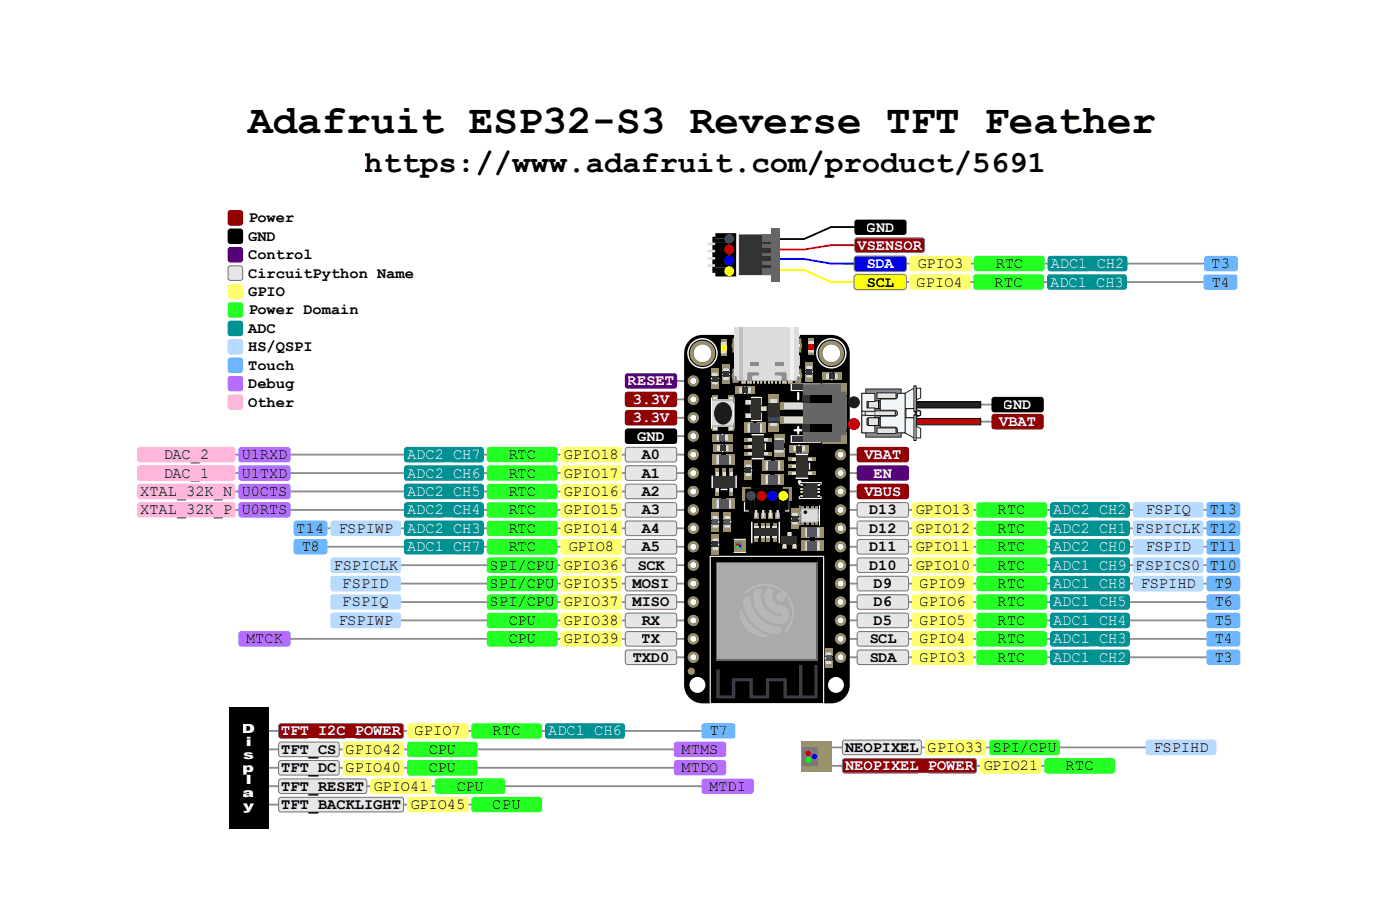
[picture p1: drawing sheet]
<svg xmlns="http://www.w3.org/2000/svg" width="193mm" height="126mm" viewBox="0 0 193 126" stroke-linecap="round" stroke-linejoin="round" font-family="sans-serif">
<defs><g id="words">
<text font-size="5.6" x="34.2" y="18.4">Adafruit ESP32-S3 Reverse TFT Feather</text>
<text font-size="4.2" x="50.4" y="23.7">https://www.adafruit.com/product/5691</text>
<g font-size="2.1">
<text x="34.3" y="30.7">Power</text>
<text x="34.3" y="33.2">GND</text>
<text x="34.3" y="35.7">Control</text>
<text x="34.3" y="38.3">CircuitPython Name</text>
<text x="34.3" y="40.8">GPIO</text>
<text x="119.5" y="39.5">SCL</text>
<text x="126.5" y="39.5">GPIO4</text>
<text x="126.6" y="37">GPIO3</text>
<text x="137.3" y="39.5">RTC</text>
<text x="137.4" y="37">RTC</text>
<text x="167.2" y="39.5">T4</text>
<text x="167.2" y="37">T3</text>
<text x="34.3" y="43.4">Power Domain</text>
<text x="34.3" y="45.9">ADC</text>
<text x="34.3" y="48.4">HS/QSPI</text>
<text x="34.3" y="51">Touch</text>
<text x="34.3" y="53.5">Debug</text>
<text x="34.3" y="56.1">Other</text>
<text x="22.5" y="63.3">DAC_2</text>
<text x="22.5" y="65.8">DAC_1</text>
<text x="33.3" y="63.3">U1RXD</text>
<text x="33.3" y="65.8">U1TXD</text>
<text x="70.2" y="63.3">RTC</text>
<text x="70.2" y="65.8">RTC</text>
<text x="77.8" y="63.3">GPIO18</text>
<text x="77.8" y="65.8">GPIO17</text>
<text x="88.6" y="63.3">A0</text>
<text x="88.6" y="65.8">A1</text>
<text x="19.4" y="68.4">XTAL_32K_N U0CTS</text>
<text x="19.4" y="70.9">XTAL_32K_P U0RTS</text>
<text x="70.2" y="68.4">RTC</text>
<text x="70.2" y="70.9">RTC</text>
<text x="77.8" y="68.4">GPIO16</text>
<text x="77.8" y="70.9">GPIO15</text>
<text x="88.6" y="68.4">A2</text>
<text x="88.6" y="70.9">A3</text>
<text x="119.9" y="70.9">D13</text>
<text x="126.3" y="70.9">GPIO13</text>
<text x="137.7" y="70.9">RTC</text>
<text x="158" y="70.9">FSPIQ</text>
<text x="166.9" y="70.9">T13</text>
<text x="40.9" y="73.5">T14</text>
<text x="41.6" y="76">T8</text>
<text x="46.7" y="73.5">FSPIWP</text>
<text x="70.2" y="73.5">RTC</text>
<text x="70.2" y="76">RTC</text>
<text x="77.8" y="73.5">GPIO14</text>
<text x="78.4" y="76">GPIO8</text>
<text x="88.6" y="73.5">A4</text>
<text x="88.6" y="76">A5</text>
<text x="119.9" y="73.5">D12</text>
<text x="119.9" y="76">D11</text>
<text x="126.3" y="73.5">GPIO12</text>
<text x="126.3" y="76">GPIO11</text>
<text x="137.7" y="73.5">RTC</text>
<text x="137.7" y="76">RTC</text>
<text x="158" y="76">FSPID</text>
<text x="166.9" y="76">T11</text>
<text x="46" y="78.5">FSPICLK</text>
<text x="47.3" y="81.1">FSPID</text>
<text x="47.3" y="83.6">FSPIQ</text>
<text x="67.6" y="78.5">SPI/CPU GPIO36</text>
<text x="67.6" y="81.1">SPI/CPU GPIO35</text>
<text x="67.6" y="83.6">SPI/CPU GPIO37</text>
<text x="87.3" y="81.1">MOSI</text>
<text x="87.3" y="83.6">MISO</text>
<text x="87.9" y="78.5">SCK</text>
<text x="119.9" y="78.5">D10</text>
<text x="120.6" y="81.1">D9</text>
<text x="120.6" y="83.6">D6</text>
<text x="126.3" y="78.5">GPIO10</text>
<text x="126.9" y="81.1">GPIO9</text>
<text x="126.9" y="83.6">GPIO6</text>
<text x="137.7" y="78.5">RTC</text>
<text x="137.7" y="81.1">RTC</text>
<text x="137.7" y="83.6">RTC</text>
<text x="157.4" y="81.1">FSPIHD</text>
<text x="167.6" y="81.1">T9</text>
<text x="167.6" y="83.6">T6</text>
<text x="34" y="88.7">MTCK</text>
<text x="46.7" y="86.2">FSPIWP</text>
<text x="70.2" y="86.2">CPU</text>
<text x="70.2" y="88.7">CPU</text>
<text x="77.8" y="86.2">GPIO38</text>
<text x="77.8" y="88.7">GPIO39</text>
<text x="88.6" y="86.2">RX</text>
<text x="88.6" y="88.7">TX</text>
<text x="119.9" y="88.7">SCL</text>
<text x="120.6" y="86.2">D5</text>
<text x="126.9" y="86.2">GPIO5</text>
<text x="126.9" y="88.7">GPIO4</text>
<text x="137.7" y="86.2">RTC</text>
<text x="137.7" y="88.7">RTC</text>
<text x="167.6" y="86.2">T5</text>
<text x="167.6" y="88.7">T4</text>
<text x="87.3" y="91.2">TXD0</text>
<text x="119.9" y="91.2">SDA</text>
<text x="126.9" y="91.2">GPIO3</text>
<text x="137.7" y="91.2">RTC</text>
<text x="167.6" y="91.2">T3</text>
<text x="57.2" y="101.4">GPIO7</text>
<text x="68" y="101.4">RTC</text>
<text x="97.9" y="101.4">T7</text>
<text x="38.8" y="103.9">TFT_CS GPIO42</text>
<text x="38.8" y="106.5">TFT_DC GPIO40</text>
<text x="59.1" y="103.9">CPU</text>
<text x="59.1" y="106.5">CPU</text>
<text x="94.1" y="103.9">MTMS</text>
<text x="94.1" y="106.5">MTDO</text>
<text x="116.6" y="103.7">NEOPIXEL GPIO33 SPI/CPU</text>
<text x="147.1" y="106.2">RTC</text>
<text x="159.2" y="103.7">FSPIHD</text>
<text x="38.8" y="111.6">TFT_BACKLIGHT GPIO45</text>
<text x="38.8" y="109">TFT_RESET GPIO41</text>
<text x="63" y="109">CPU</text>
<text x="68" y="111.6">CPU</text>
<text x="97.9" y="109">MTDI</text>
</g>
<g font-size="2.1" fill="#fff">
<text x="118.3" y="34.4">VSENSOR</text>
<text x="119.6" y="32">GND</text>
<text x="119.5" y="37">SDA</text>
<text x="144.9" y="39.5">ADC1_CH3</text>
<text x="145" y="37">ADC1_CH2</text>
<text x="86.7" y="53.1">RESET</text>
<text x="87.3" y="55.7">3.3V</text>
<text x="87.3" y="58.2">3.3V</text>
<text x="137.9" y="58.8">VBAT</text>
<text x="138.5" y="56.4">GND</text>
<text x="56.2" y="63.3">ADC2_CH7</text>
<text x="56.2" y="65.8">ADC2_CH6</text>
<text x="87.9" y="60.8">GND</text>
<text x="119.3" y="63.3">VBAT</text>
<text x="120.6" y="65.8">EN</text>
<text x="56.2" y="68.4">ADC2_CH5</text>
<text x="56.2" y="70.9">ADC2_CH4</text>
<text x="119.3" y="68.4">VBUS</text>
<text x="145.3" y="70.9">ADC2_CH2</text>
<text x="56.2" y="73.5">ADC2_CH3</text>
<text x="56.2" y="76">ADC1_CH7</text>
<text x="145.3" y="73.5">ADC2_CH1 FSPICLK T12</text>
<text x="145.3" y="76">ADC2_CH0</text>
<text x="145.3" y="78.5">ADC1_CH9 FSPICS0 T10</text>
<text x="145.3" y="81.1">ADC1_CH8</text>
<text x="145.3" y="83.6">ADC1_CH5</text>
<text x="145.3" y="86.2">ADC1_CH4</text>
<text x="145.3" y="88.7">ADC1_CH3</text>
<text x="145.3" y="91.2">ADC1_CH2</text>
<text x="38.8" y="101.4">TFT_I2C_POWER</text>
<text x="75.7" y="101.4">ADC1_CH6</text>
<text x="116.6" y="106.2">NEOPIXEL_POWER GPIO21</text>
</g>
<g font-size="1.8" fill="#fff">
<text x="33.4" y="101.1">D</text>
<text x="33.5" y="106.4">p</text>
<text x="33.6" y="104.6">s</text>
<text x="33.9" y="102.9">i</text>
<text x="33.5" y="109.9">a</text>
<text x="33.6" y="111.7">y</text>
<text x="33.9" y="108.2">l</text>
</g>
</g></defs>
<path d="M116.6 62.7h5.2" fill="none" stroke="#8c8c8c" stroke-width=".25"/>
<path d="M118.4 61.7l6.6-.1 .4 .2v.2v1.4l-.1 .3-.3 .1h-6.4l-.3-.2-.1-.2v-1.4z" fill="#920000"/>
<path d="M116.6 65.2h5.2" fill="none" stroke="#8c8c8c" stroke-width=".25"/>
<path d="M118.4 64.2h6.6l.4 .1v.3v1.3l-.1 .3-.3 .1h-6.4l-.3-.2-.1-.2v-1.3z" fill="#490092"/>
<path d="M116.6 67.8h5.2" fill="none" stroke="#8c8c8c" stroke-width=".25"/>
<path d="M118.4 66.7h6.6l.4 .2v.2v1.3l-.1 .4h-.3h-6.4l-.3-.2-.1-.2v-1.3z" fill="#920000"/>
<path d="M116.6 70.3h52.2" fill="none" stroke="#8c8c8c" stroke-width=".25"/>
<path d="M118.3 69.5l.3-.2h6.4l.3 .2 .1 .1v1.4l-.2 .3h-.2h-6.4l-.3-.2v-.1z" fill="#e6e6e6"/>
<path d="M118.3 69.5l.3-.2h6.4l.3 .2 .1 .1v1.4l-.2 .3h-.2h-6.4l-.3-.2v-.1z" fill="none" stroke="#737373" stroke-width=".14"/>
<path d="M126 69.3l7.9-.1 .2 .1 .2 .3v1.4l-.2 .3-.2 .1h-7.7l-.3-.2-.1-.2v-1.4z" fill="#ffff6d"/>
<path d="M134.9 69.3l9.2-.1 .2 .1 .2 .3v1.4l-.2 .3-.2 .1h-9l-.3-.2-.1-.2v-1.4z" fill="#24ff24"/>
<path d="M145.1 69.3l10.4-.1 .2 .1 .2 .3v1.4l-.2 .3-.2 .1h-10.2l-.3-.2-.1-.2v-1.4z" fill="#009292"/>
<path d="M156.5 69.3l9.2-.1 .2 .1 .2 .3v1.4l-.2 .3-.2 .1h-9l-.3-.2-.1-.2v-1.4z" fill="#b6dbff"/>
<path d="M166.7 69.3h4.3l.2 .3-.1 1.6-.3 .2-4.1-.1-.2-.3v-1.4z" fill="#6db6ff"/>
<path d="M116.6 72.8h52.2" fill="none" stroke="#8c8c8c" stroke-width=".25"/>
<path d="M118.3 72l.3-.2h6.4l.3 .2 .1 .2v1.3l-.2 .3h-.2h-6.4l-.3-.1v-.2z" fill="#e6e6e6"/>
<path d="M118.3 72l.3-.2h6.4l.3 .2 .1 .2v1.3l-.2 .3h-.2h-6.4l-.3-.1v-.2z" fill="none" stroke="#737373" stroke-width=".14"/>
<path d="M126 71.8h7.9h.2l.2 .4v1.3l-.2 .4h-.2h-7.7l-.3-.2-.1-.2v-1.3z" fill="#ffff6d"/>
<path d="M134.9 71.8h9.2h.2l.2 .4v1.3l-.2 .4h-.2h-9l-.3-.2-.1-.2v-1.3z" fill="#24ff24"/>
<path d="M145.1 71.8h10.4h.2l.2 .4v1.3l-.2 .4h-.2h-10.2l-.3-.2-.1-.2v-1.3z" fill="#009292"/>
<path d="M156.5 71.8h9.2h.2l.2 .4v1.3l-.2 .4h-.2h-9l-.3-.2-.1-.2v-1.3z" fill="#b6dbff"/>
<path d="M166.7 71.8h4.3l.2 .4-.1 1.5-.3 .2h-4.1l-.2-.4v-1.3z" fill="#6db6ff"/>
<path d="M116.6 75.4h52.2" fill="none" stroke="#8c8c8c" stroke-width=".25"/>
<path d="M118.3 74.5l.3-.1h6.4l.3 .1 .1 .2v1.4l-.2 .2-.2 .1h-6.4l-.3-.2v-.1z" fill="#e6e6e6"/>
<path d="M118.3 74.5l.3-.1h6.4l.3 .1 .1 .2v1.4l-.2 .2-.2 .1h-6.4l-.3-.2v-.1z" fill="none" stroke="#737373" stroke-width=".14"/>
<path d="M126 74.4l7.9-.1 .2 .1 .2 .3v1.4l-.2 .3-.2 .1h-7.7l-.3-.2-.1-.2v-1.4z" fill="#ffff6d"/>
<path d="M134.9 74.4l9.2-.1 .2 .1 .2 .3v1.4l-.2 .3-.2 .1h-9l-.3-.2-.1-.2v-1.4z" fill="#24ff24"/>
<path d="M145.1 74.4l10.4-.1 .2 .1 .2 .3v1.4l-.2 .3-.2 .1h-10.2l-.3-.2-.1-.2v-1.4z" fill="#009292"/>
<path d="M156.5 74.4l9.2-.1 .2 .1 .2 .3v1.4l-.2 .3-.2 .1h-9l-.3-.2-.1-.2v-1.4z" fill="#b6dbff"/>
<path d="M166.7 74.4h4.3l.2 .3-.1 1.6-.3 .2-4.1-.1-.2-.3v-1.4z" fill="#6db6ff"/>
<path d="M116.6 77.9h52.2" fill="none" stroke="#8c8c8c" stroke-width=".25"/>
<path d="M118.3 77.1l.3-.2h6.4l.3 .2 .1 .2v1.3l-.2 .3h-.2h-6.4l-.3-.1v-.2z" fill="#e6e6e6"/>
<path d="M118.3 77.1l.3-.2h6.4l.3 .2 .1 .2v1.3l-.2 .3h-.2h-6.4l-.3-.1v-.2z" fill="none" stroke="#737373" stroke-width=".14"/>
<path d="M126 76.9h7.9h.2l.2 .4v1.3l-.2 .3-.2 .1h-7.7l-.3-.2-.1-.2v-1.3z" fill="#ffff6d"/>
<path d="M134.9 76.9h9.2h.2l.2 .4v1.3l-.2 .3-.2 .1h-9l-.3-.2-.1-.2v-1.3z" fill="#24ff24"/>
<path d="M145.1 76.9h10.4h.2l.2 .4v1.3l-.2 .3-.2 .1h-10.2l-.3-.2-.1-.2v-1.3z" fill="#009292"/>
<path d="M156.5 76.9h9.2h.2l.2 .4v1.3l-.2 .3-.2 .1h-9l-.3-.2-.1-.2v-1.3z" fill="#b6dbff"/>
<path d="M166.7 76.9h4.3l.2 .4-.1 1.5-.3 .2-4.1-.1-.2-.3v-1.3z" fill="#6db6ff"/>
<path d="M116.6 80.5h52.2" fill="none" stroke="#8c8c8c" stroke-width=".25"/>
<path d="M118.3 79.6l.3-.1h6.4l.3 .1 .1 .2v1.3l-.2 .3-.2 .1h-6.4l-.3-.2v-.2z" fill="#e6e6e6"/>
<path d="M118.3 79.6l.3-.1h6.4l.3 .1 .1 .2v1.3l-.2 .3-.2 .1h-6.4l-.3-.2v-.2z" fill="none" stroke="#737373" stroke-width=".14"/>
<path d="M126 79.4h7.9h.2l.2 .4v1.3l-.2 .4h-.2h-7.7l-.3-.2-.1-.2v-1.3z" fill="#ffff6d"/>
<path d="M134.9 79.4h9.2h.2l.2 .4v1.3l-.2 .4h-.2h-9l-.3-.2-.1-.2v-1.3z" fill="#24ff24"/>
<path d="M145.1 79.4h10.4h.2l.2 .4v1.3l-.2 .4h-.2h-10.2l-.3-.2-.1-.2v-1.3z" fill="#009292"/>
<path d="M156.5 79.4h9.2h.2l.2 .4v1.3l-.2 .4h-.2h-9l-.3-.2-.1-.2v-1.3z" fill="#b6dbff"/>
<path d="M166.7 79.4h4.3l.2 .4-.1 1.5-.3 .2h-4.1l-.2-.4v-1.3z" fill="#6db6ff"/>
<path d="M116.6 83h52.2" fill="none" stroke="#8c8c8c" stroke-width=".25"/>
<path d="M118.3 82.2l.3-.2h6.4l.3 .2 .1 .1v1.4l-.2 .3h-.2h-6.4l-.3-.2v-.1z" fill="#e6e6e6"/>
<path d="M118.3 82.2l.3-.2h6.4l.3 .2 .1 .1v1.4l-.2 .3h-.2h-6.4l-.3-.2v-.1z" fill="none" stroke="#737373" stroke-width=".14"/>
<path d="M126 82l7.9-.1 .2 .1 .2 .3v1.4l-.2 .3-.2 .1h-7.7l-.3-.2-.1-.2v-1.4z" fill="#ffff6d"/>
<path d="M134.9 82l9.2-.1 .2 .1 .2 .3v1.4l-.2 .3-.2 .1h-9l-.3-.2-.1-.2v-1.4z" fill="#24ff24"/>
<path d="M145.1 82l10.4-.1 .2 .1 .2 .3v1.4l-.2 .3-.2 .1h-10.2l-.3-.2-.1-.2v-1.4z" fill="#009292"/>
<path d="M166.7 82h4.3l.2 .3-.1 1.6-.3 .2-4.1-.1-.2-.3v-1.4z" fill="#6db6ff"/>
<path d="M116.6 85.5h52.2" fill="none" stroke="#8c8c8c" stroke-width=".25"/>
<path d="M118.3 84.7l.3-.2h6.4l.3 .2 .1 .2v1.3l-.2 .3h-.2h-6.4l-.3-.1v-.2z" fill="#e6e6e6"/>
<path d="M118.3 84.7l.3-.2h6.4l.3 .2 .1 .2v1.3l-.2 .3h-.2h-6.4l-.3-.1v-.2z" fill="none" stroke="#737373" stroke-width=".14"/>
<path d="M126 84.5h7.9h.2l.2 .4v1.3l-.2 .4h-.2h-7.7l-.3-.2-.1-.2v-1.3z" fill="#ffff6d"/>
<path d="M134.9 84.5h9.2h.2l.2 .4v1.3l-.2 .4h-.2h-9l-.3-.2-.1-.2v-1.3z" fill="#24ff24"/>
<path d="M145.1 84.5h10.4h.2l.2 .4v1.3l-.2 .4h-.2h-10.2l-.3-.2-.1-.2v-1.3z" fill="#009292"/>
<path d="M166.7 84.5h4.3l.2 .4-.1 1.5-.3 .2h-4.1l-.2-.4v-1.3z" fill="#6db6ff"/>
<path d="M116.6 88.1h52.2" fill="none" stroke="#8c8c8c" stroke-width=".25"/>
<path d="M118.3 87.2l.3-.1h6.4l.3 .1 .1 .2v1.4l-.2 .2-.2 .1h-6.4l-.3-.2v-.1z" fill="#e6e6e6"/>
<path d="M118.3 87.2l.3-.1h6.4l.3 .1 .1 .2v1.4l-.2 .2-.2 .1h-6.4l-.3-.2v-.1z" fill="none" stroke="#737373" stroke-width=".14"/>
<path d="M126 87.1l7.9-.1 .2 .1 .2 .3v1.4l-.2 .3-.2 .1h-7.7l-.3-.2-.1-.2v-1.4z" fill="#ffff6d"/>
<path d="M134.9 87.1l9.2-.1 .2 .1 .2 .3v1.4l-.2 .3-.2 .1h-9l-.3-.2-.1-.2v-1.4z" fill="#24ff24"/>
<path d="M145.1 87.1l10.4-.1 .2 .1 .2 .3v1.4l-.2 .3-.2 .1h-10.2l-.3-.2-.1-.2v-1.4z" fill="#009292"/>
<path d="M166.7 87.1h4.3l.2 .3-.1 1.6-.3 .2-4.1-.1-.2-.3v-1.4z" fill="#6db6ff"/>
<path d="M116.6 90.6h52.2" fill="none" stroke="#8c8c8c" stroke-width=".25"/>
<path d="M118.3 89.8l.3-.2h6.4l.3 .2 .1 .2v1.3l-.1 .2-.3 .1h-6.4l-.3-.1v-.2z" fill="#e6e6e6"/>
<path d="M118.3 89.8l.3-.2h6.4l.3 .2 .1 .2v1.3l-.1 .2-.3 .1h-6.4l-.3-.1v-.2z" fill="none" stroke="#737373" stroke-width=".14"/>
<path d="M126 89.6h7.9h.2l.2 .4v1.3v.2l-.4 .2h-7.7l-.3-.2-.1-.2v-1.3z" fill="#ffff6d"/>
<path d="M134.9 89.6h9.2h.2l.2 .4v1.3l-.1 .2-.3 .2h-9l-.3-.2-.1-.2v-1.3z" fill="#24ff24"/>
<path d="M145.1 89.6h10.4h.2l.2 .4v1.3l-.2 .3-.2 .1h-10.2l-.3-.2-.1-.2v-1.3z" fill="#009292"/>
<path d="M166.7 89.6h4.3l.2 .4-.1 1.5-.3 .2-4.1-.1-.2-.3v-1.3z" fill="#6db6ff"/>
<path d="M89.8 52.5h5.3" fill="none" stroke="#8c8c8c" stroke-width=".25"/>
<path d="M86.4 51.5h6.6l.4 .1v.3v1.3l-.1 .3-.3 .1h-6.4l-.3-.2-.1-.2v-1.3z" fill="#490092"/>
<path d="M89.8 55.1h5.3" fill="none" stroke="#8c8c8c" stroke-width=".25"/>
<path d="M86.4 54h6.6l.4 .2v.2v1.3l-.1 .4h-.3h-6.4l-.3-.2-.1-.2v-1.3z" fill="#920000"/>
<path d="M89.8 57.6h5.3" fill="none" stroke="#8c8c8c" stroke-width=".25"/>
<path d="M86.4 56.6l6.6-.1 .4 .2v.2v1.4l-.1 .3-.3 .1h-6.4l-.3-.2-.1-.2v-1.4z" fill="#920000"/>
<path d="M25.7 62.7h69.4M89.8 60.1h5.3" fill="none" stroke="#8c8c8c" stroke-width=".25"/>
<path d="M86.4 59.1h6.6l.4 .2v.2v1.3l-.1 .4h-.3h-6.4l-.3-.2-.1-.2v-1.3z" fill="#000"/>
<path d="M86.3 61.8l.3-.1h6.4l.3 .1 .1 .2v1.4l-.2 .2-.2 .1h-6.4l-.3-.2v-.1z" fill="#e6e6e6"/>
<path d="M86.3 61.8l.3-.1h6.4l.3 .1 .1 .2v1.4l-.2 .2-.2 .1h-6.4l-.3-.2v-.1z" fill="none" stroke="#737373" stroke-width=".14"/>
<path d="M77.5 61.7l7.9-.1 .2 .1 .2 .3v1.4l-.2 .3-.2 .1h-7.7l-.3-.2-.1-.2v-1.4z" fill="#ffff6d"/>
<path d="M67.4 61.7l9.1-.1 .2 .1 .2 .3v1.4l-.2 .3-.2 .1h-8.9l-.4-.2v-.2v-1.4z" fill="#24ff24"/>
<path d="M55.9 61.7l10.5-.1 .2 .1 .2 .3v1.4l-.2 .3-.2 .1h-10.3l-.3-.2-.1-.2v-1.4z" fill="#009292"/>
<path d="M33.1 61.7l6.6-.1 .4 .2v.2v1.4v.2l-.4 .2h-6.4l-.4-.2v-.2v-1.4z" fill="#b66dff"/>
<path d="M19.1 61.7l13-.1 .2 .1 .2 .3v1.4l-.2 .3-.2 .1h-12.8l-.3-.2-.1-.2v-1.4z" fill="#ffb6db"/>
<path d="M25.7 65.2h69.4" fill="none" stroke="#8c8c8c" stroke-width=".25"/>
<path d="M86.3 64.4l.3-.2h6.4l.3 .2 .1 .2v1.3l-.2 .3h-.2h-6.4l-.3-.1v-.2z" fill="#e6e6e6"/>
<path d="M86.3 64.4l.3-.2h6.4l.3 .2 .1 .2v1.3l-.2 .3h-.2h-6.4l-.3-.1v-.2z" fill="none" stroke="#737373" stroke-width=".14"/>
<path d="M77.5 64.2h7.9h.2l.2 .4v1.3l-.2 .3-.2 .1h-7.7l-.3-.2-.1-.2v-1.3z" fill="#ffff6d"/>
<path d="M67.4 64.2h9.1h.2l.2 .4v1.3l-.2 .3-.2 .1h-8.9l-.4-.2v-.2v-1.3z" fill="#24ff24"/>
<path d="M55.9 64.2h10.5h.2l.2 .4v1.3l-.2 .3-.2 .1h-10.3l-.3-.2-.1-.2v-1.3z" fill="#009292"/>
<path d="M33.1 64.2h6.6l.4 .1v.3v1.3v.2l-.4 .2h-6.4l-.4-.2v-.2v-1.3z" fill="#b66dff"/>
<path d="M19.1 64.2h13h.2l.2 .4v1.3l-.2 .3-.2 .1h-12.8l-.3-.2-.1-.2v-1.3z" fill="#ffb6db"/>
<path d="M25.7 67.8h69.4" fill="none" stroke="#8c8c8c" stroke-width=".25"/>
<path d="M86.3 66.9l.3-.1h6.4l.3 .1 .1 .2v1.3l-.2 .3-.2 .1h-6.4l-.3-.2v-.2z" fill="#e6e6e6"/>
<path d="M86.3 66.9l.3-.1h6.4l.3 .1 .1 .2v1.3l-.2 .3-.2 .1h-6.4l-.3-.2v-.2z" fill="none" stroke="#737373" stroke-width=".14"/>
<path d="M77.5 66.7h7.9h.2l.2 .4v1.3l-.2 .4h-.2h-7.7l-.3-.2-.1-.2v-1.3z" fill="#ffff6d"/>
<path d="M67.4 66.7h9.1h.2l.2 .4v1.3l-.2 .4h-.2h-8.9l-.4-.2v-.2v-1.3z" fill="#24ff24"/>
<path d="M55.9 66.7h10.5h.2l.2 .4v1.3l-.2 .4h-.2h-10.3l-.3-.2-.1-.2v-1.3z" fill="#009292"/>
<path d="M33.1 66.7h6.6l.4 .2v.2v1.3v.2l-.4 .2h-6.4l-.4-.2v-.2v-1.3z" fill="#b66dff"/>
<path d="M19.1 66.7h13h.2l.2 .4v1.3l-.2 .4h-.2h-12.8l-.3-.2-.1-.2v-1.3z" fill="#ffb6db"/>
<path d="M25.7 70.3h69.4" fill="none" stroke="#8c8c8c" stroke-width=".25"/>
<path d="M86.3 69.5l.3-.2h6.4l.3 .2 .1 .1v1.4l-.2 .3h-.2h-6.4l-.3-.2v-.1z" fill="#e6e6e6"/>
<path d="M86.3 69.5l.3-.2h6.4l.3 .2 .1 .1v1.4l-.2 .3h-.2h-6.4l-.3-.2v-.1z" fill="none" stroke="#737373" stroke-width=".14"/>
<path d="M77.5 69.3l7.9-.1 .2 .1 .2 .3v1.4l-.2 .3-.2 .1h-7.7l-.3-.2-.1-.2v-1.4z" fill="#ffff6d"/>
<path d="M67.4 69.3l9.1-.1 .2 .1 .2 .3v1.4l-.2 .3-.2 .1h-8.9l-.4-.2v-.2v-1.4z" fill="#24ff24"/>
<path d="M55.9 69.3l10.5-.1 .2 .1 .2 .3v1.4l-.2 .3-.2 .1h-10.3l-.3-.2-.1-.2v-1.4z" fill="#009292"/>
<path d="M33.1 69.3l6.6-.1 .4 .2v.2v1.4v.2l-.4 .2h-6.4l-.4-.2v-.2v-1.4z" fill="#b66dff"/>
<path d="M19.1 69.3l13-.1 .2 .1 .2 .3v1.4l-.2 .3-.2 .1h-12.8l-.3-.2-.1-.2v-1.4z" fill="#ffb6db"/>
<path d="M42.8 72.8h52.3" fill="none" stroke="#8c8c8c" stroke-width=".25"/>
<path d="M86.3 72l.3-.2h6.4l.3 .2 .1 .2v1.3l-.2 .3h-.2h-6.4l-.3-.1v-.2z" fill="#e6e6e6"/>
<path d="M86.3 72l.3-.2h6.4l.3 .2 .1 .2v1.3l-.2 .3h-.2h-6.4l-.3-.1v-.2z" fill="none" stroke="#737373" stroke-width=".14"/>
<path d="M77.5 71.8h7.9h.2l.2 .4v1.3l-.2 .4h-.2h-7.7l-.3-.2-.1-.2v-1.3z" fill="#ffff6d"/>
<path d="M67.4 71.8h9.1h.2l.2 .4v1.3l-.2 .4h-.2h-8.9l-.4-.2v-.2v-1.3z" fill="#24ff24"/>
<path d="M55.9 71.8h10.5h.2l.2 .4v1.3l-.2 .4h-.2h-10.3l-.3-.2-.1-.2v-1.3z" fill="#009292"/>
<path d="M45.8 71.8h9.1h.3l.1 .4v1.3l-.1 .4h-.3h-8.9l-.4-.2v-.2v-1.3z" fill="#b6dbff"/>
<path d="M40.7 71.8h4.3l.2 .4-.1 1.5-.3 .2h-4.1l-.2-.4v-1.3z" fill="#6db6ff"/>
<path d="M42.8 75.4h52.3" fill="none" stroke="#8c8c8c" stroke-width=".25"/>
<path d="M86.3 74.5l.3-.1h6.4l.3 .1 .1 .2v1.4l-.2 .2-.2 .1h-6.4l-.3-.2v-.1z" fill="#e6e6e6"/>
<path d="M86.3 74.5l.3-.1h6.4l.3 .1 .1 .2v1.4l-.2 .2-.2 .1h-6.4l-.3-.2v-.1z" fill="none" stroke="#737373" stroke-width=".14"/>
<path d="M77.5 74.4l7.9-.1 .2 .1 .2 .3v1.4l-.2 .3-.2 .1h-7.7l-.3-.2-.1-.2v-1.4z" fill="#ffff6d"/>
<path d="M67.4 74.4l9.1-.1 .2 .1 .2 .3v1.4l-.2 .3-.2 .1h-8.9l-.4-.2v-.2v-1.4z" fill="#24ff24"/>
<path d="M55.9 74.4l10.5-.1 .2 .1 .2 .3v1.4l-.2 .3-.2 .1h-10.3l-.3-.2-.1-.2v-1.4z" fill="#009292"/>
<path d="M40.7 74.4h4.3l.2 .3-.1 1.6-.3 .2-4.1-.1-.2-.3v-1.4z" fill="#6db6ff"/>
<path d="M50.5 77.9h44.6" fill="none" stroke="#8c8c8c" stroke-width=".25"/>
<path d="M86.3 77.1l.3-.2h6.4l.3 .2 .1 .2v1.3l-.2 .3h-.2h-6.4l-.3-.1v-.2z" fill="#e6e6e6"/>
<path d="M86.3 77.1l.3-.2h6.4l.3 .2 .1 .2v1.3l-.2 .3h-.2h-6.4l-.3-.1v-.2z" fill="none" stroke="#737373" stroke-width=".14"/>
<path d="M77.5 76.9h7.9h.2l.2 .4v1.3l-.2 .3-.2 .1h-7.7l-.3-.2-.1-.2v-1.3z" fill="#ffff6d"/>
<path d="M67.4 76.9h9.1h.2l.2 .4v1.3l-.2 .3-.2 .1h-8.9l-.4-.2v-.2v-1.3z" fill="#24ff24"/>
<path d="M45.8 76.9h9.1h.3l.1 .4v1.3l-.1 .3-.3 .1h-8.9l-.4-.2v-.2v-1.3z" fill="#b6dbff"/>
<path d="M50.5 80.5h44.6" fill="none" stroke="#8c8c8c" stroke-width=".25"/>
<path d="M86.3 79.6l.3-.1h6.4l.3 .1 .1 .2v1.3l-.2 .3-.2 .1h-6.4l-.3-.2v-.2z" fill="#e6e6e6"/>
<path d="M86.3 79.6l.3-.1h6.4l.3 .1 .1 .2v1.3l-.2 .3-.2 .1h-6.4l-.3-.2v-.2z" fill="none" stroke="#737373" stroke-width=".14"/>
<path d="M77.5 79.4h7.9h.2l.2 .4v1.3l-.2 .4h-.2h-7.7l-.3-.2-.1-.2v-1.3z" fill="#ffff6d"/>
<path d="M67.4 79.4h9.1h.2l.2 .4v1.3l-.2 .4h-.2h-8.9l-.4-.2v-.2v-1.3z" fill="#24ff24"/>
<path d="M45.8 79.4h9.1h.3l.1 .4v1.3l-.1 .4h-.3h-8.9l-.4-.2v-.2v-1.3z" fill="#b6dbff"/>
<path d="M50.5 83h44.6" fill="none" stroke="#8c8c8c" stroke-width=".25"/>
<path d="M86.3 82.2l.3-.2h6.4l.3 .2 .1 .1v1.4l-.2 .3h-.2h-6.4l-.3-.2v-.1z" fill="#e6e6e6"/>
<path d="M86.3 82.2l.3-.2h6.4l.3 .2 .1 .1v1.4l-.2 .3h-.2h-6.4l-.3-.2v-.1z" fill="none" stroke="#737373" stroke-width=".14"/>
<path d="M77.5 82l7.9-.1 .2 .1 .2 .3v1.4l-.2 .3-.2 .1h-7.7l-.3-.2-.1-.2v-1.4z" fill="#ffff6d"/>
<path d="M67.4 82l9.1-.1 .2 .1 .2 .3v1.4l-.2 .3-.2 .1h-8.9l-.4-.2v-.2v-1.4z" fill="#24ff24"/>
<path d="M45.8 82l9.1-.1 .3 .1 .1 .3v1.4l-.1 .3-.3 .1h-8.9l-.4-.2v-.2v-1.4z" fill="#b6dbff"/>
<path d="M50.5 85.5h44.6" fill="none" stroke="#8c8c8c" stroke-width=".25"/>
<path d="M86.3 84.7l.3-.2h6.4l.3 .2 .1 .2v1.3l-.2 .3h-.2h-6.4l-.3-.1v-.2z" fill="#e6e6e6"/>
<path d="M86.3 84.7l.3-.2h6.4l.3 .2 .1 .2v1.3l-.2 .3h-.2h-6.4l-.3-.1v-.2z" fill="none" stroke="#737373" stroke-width=".14"/>
<path d="M77.5 84.5h7.9h.2l.2 .4v1.3l-.2 .4h-.2h-7.7l-.3-.2-.1-.2v-1.3z" fill="#ffff6d"/>
<path d="M67.4 84.5h9.1h.2l.2 .4v1.3l-.2 .4h-.2h-8.9l-.4-.2v-.2v-1.3z" fill="#24ff24"/>
<path d="M45.8 84.5h9.1h.3l.1 .4v1.3l-.1 .4h-.3h-8.9l-.4-.2v-.2v-1.3z" fill="#b6dbff"/>
<path d="M36.5 88.1h58.6" fill="none" stroke="#8c8c8c" stroke-width=".25"/>
<path d="M86.3 87.2l.3-.1h6.4l.3 .1 .1 .2v1.4l-.2 .2-.2 .1h-6.4l-.3-.2v-.1z" fill="#e6e6e6"/>
<path d="M86.3 87.2l.3-.1h6.4l.3 .1 .1 .2v1.4l-.2 .2-.2 .1h-6.4l-.3-.2v-.1z" fill="none" stroke="#737373" stroke-width=".14"/>
<path d="M77.5 87.1l7.9-.1 .2 .1 .2 .3v1.4l-.2 .3-.2 .1h-7.7l-.3-.2-.1-.2v-1.4z" fill="#ffff6d"/>
<path d="M67.4 87.1l9.1-.1 .2 .1 .2 .3v1.4l-.2 .3-.2 .1h-8.9l-.4-.2v-.2v-1.4z" fill="#24ff24"/>
<path d="M33.1 87.1l6.6-.1 .4 .2v.2v1.4v.2l-.4 .2h-6.4l-.4-.2v-.2v-1.4z" fill="#b66dff"/>
<path d="M89.8 90.6h5.3" fill="none" stroke="#8c8c8c" stroke-width=".25"/>
<path d="M86.3 89.8l.3-.2h6.4l.3 .2 .1 .2v1.3l-.1 .2-.3 .1h-6.4l-.3-.1v-.2z" fill="#e6e6e6"/>
<path d="M86.3 89.8l.3-.2h6.4l.3 .2 .1 .2v1.3l-.1 .2-.3 .1h-6.4l-.3-.1v-.2z" fill="none" stroke="#737373" stroke-width=".14"/>
<path d="M101.2 47.6a.3 .3 0 0 0 .6 0 .3 .3 0 0 0-.6 0zM109.9 47.6a.3 .3 0 0 0 .6 0 .3 .3 0 0 0-.6 0zM101.2 51.8a.3 .3 0 0 0 .6 0 .3 .3 0 0 0-.6 0zM109.9 51.8a.3 .3 0 0 0 .6 0 .3 .3 0 0 0-.6 0zM95.7 48.7a1.25 1.25 0 0 0 2.5 0 1.25 1.25 0 0 0-2.5 0zM113.5 48.7a1.25 1.25 0 0 0 2.5 0 1.25 1.25 0 0 0-2.5 0zM115.5 90.6a.45 .45 0 0 0 .9 0 .45 .45 0 0 0-.9 0zM115.5 88.1a.45 .45 0 0 0 .9 0 .45 .45 0 0 0-.9 0zM115.5 85.5a.45 .45 0 0 0 .9 0 .45 .45 0 0 0-.9 0zM115.5 83a.45 .45 0 0 0 .9 0 .45 .45 0 0 0-.9 0zM115.5 80.5a.45 .45 0 0 0 .9 0 .45 .45 0 0 0-.9 0zM115.5 77.9a.45 .45 0 0 0 .9 0 .45 .45 0 0 0-.9 0zM115.5 75.4a.45 .45 0 0 0 .9 0 .45 .45 0 0 0-.9 0zM115.5 72.8a.45 .45 0 0 0 .9 0 .45 .45 0 0 0-.9 0zM115.5 70.3a.45 .45 0 0 0 .9 0 .45 .45 0 0 0-.9 0zM115.5 67.8a.45 .45 0 0 0 .9 0 .45 .45 0 0 0-.9 0zM115.5 65.2a.45 .45 0 0 0 .9 0 .45 .45 0 0 0-.9 0zM115.5 62.7a.45 .45 0 0 0 .9 0 .45 .45 0 0 0-.9 0zM95.2 52.5a.45 .45 0 0 0 .9 0 .45 .45 0 0 0-.9 0zM95.2 55.1a.45 .45 0 0 0 .9 0 .45 .45 0 0 0-.9 0zM95.2 57.6a.45 .45 0 0 0 .9 0 .45 .45 0 0 0-.9 0zM95.2 60.1a.45 .45 0 0 0 .9 0 .45 .45 0 0 0-.9 0zM95.2 62.7a.45 .45 0 0 0 .9 0 .45 .45 0 0 0-.9 0zM95.2 65.2a.45 .45 0 0 0 .9 0 .45 .45 0 0 0-.9 0zM95.2 67.8a.45 .45 0 0 0 .9 0 .45 .45 0 0 0-.9 0zM95.2 70.3a.45 .45 0 0 0 .9 0 .45 .45 0 0 0-.9 0zM95.2 72.8a.45 .45 0 0 0 .9 0 .45 .45 0 0 0-.9 0zM95.2 75.4a.45 .45 0 0 0 .9 0 .45 .45 0 0 0-.9 0zM95.2 77.9a.45 .45 0 0 0 .9 0 .45 .45 0 0 0-.9 0zM95.2 80.5a.45 .45 0 0 0 .9 0 .45 .45 0 0 0-.9 0zM95.2 83a.45 .45 0 0 0 .9 0 .45 .45 0 0 0-.9 0zM95.2 85.5a.45 .45 0 0 0 .9 0 .45 .45 0 0 0-.9 0zM95.2 88.1a.45 .45 0 0 0 .9 0 .45 .45 0 0 0-.9 0zM95.2 90.6a.45 .45 0 0 0 .9 0 .45 .45 0 0 0-.9 0zM114.3 94.4a1.1 1.1 0 0 0 2.2 0 1.1 1.1 0 0 0-2.2 0zM95.2 94.4a1.1 1.1 0 0 0 2.2 0 1.1 1.1 0 0 0-2.2 0zM108.4 51.3a.35 .35 0 0 0 .7 0 .35 .35 0 0 0-.7 0zM102.6 51.3a.35 .35 0 0 0 .7 0 .35 .35 0 0 0-.7 0zM100 78.7a.5 .5 0 0 0 1 0 .5 .5 0 0 0-1 0zM110.4 78.7a.5 .5 0 0 0 1 0 .5 .5 0 0 0-1 0zM95.4 46.7l1-.5h.5h17.8a2.54 2.54 0 0 1 2.6 2.5v45.7a2.54 2.54 0 0 1-2.6 2.6h-17.8a2.54 2.54 0 0 1-2.5-2.6v-45.7a2.54 2.54 0 0 1 1-2z" fill="#000"/>
<path d="M99.7 59.9v.8M104.2 58.5v1M98.3 72h.8M99.9 62.9v1M99.9 69v1M100 72h.8M106.7 65.6v1M106.7 63.7v1M107 61.4h1M112.1 72.9v1M112.1 74.7v1.1M113.9 90.7h.8" fill="none" stroke="#fff" stroke-width=".3"/>
<path d="M99.6 47.8h.5l-.2 .3z" fill="none" stroke="#fff" stroke-width=".15"/>
<path d="M99.5 48.1h.8v.1h-.8z" fill="#fff"/>
<path d="M111.9 47.7l.3 .3h-.5zM102.7 69.2v1.2h1.2M103.7 67.5h4.2M108.8 69.2v1.2h-1.1" fill="none" stroke="#fff" stroke-width=".15"/>
<path d="M111.6 47.6h.7v.1h-.7z" fill="#fff"/>
<g fill="none" stroke="#fff" stroke-width=".2">
<path d="M98.2 54.9v4.2M101.3 54.9v4.2M103.7 56v.8M103.7 54.8h1.3v1M103.8 59.9h1.6M105 56.9v1.1h-1.3M106.1 56v1.8M106.4 56.6h.8l-.4 .6zM106.6 56.7h.4l-.2 .3zM107.5 56v1.8M111.7 58.7v1.4h-2.5v.9h4M113.2 53h-4v.8h2.5v1.4"/>
<path d="M116.7 54.7v4.5M98.3 65.6v1.6M99.5 67.5h.8M101.6 65.6v1.6M103.7 72v2.8M103.8 63.2h1.6M105.6 61.2v.8M107.5 72v2.8M109.9 62.6h1.6M109.9 65.9h1.6M111.7 63.9v.8"/>
<circle cx="96.9" cy="48.7" r="2"/>
<circle cx="114.7" cy="48.7" r="2"/>
</g>
<g fill="none" stroke="#fff" stroke-width=".15">
<path d="M98 76.7h15.7v20.2h-15.7zM101.3 74.4h1.6M101.3 76.2h1.6M101.3 75.3h.8v.8M108 74h1.9v1h-1.9z"/>
<circle cx="110.7" cy="70.7" r=".18"/>
<circle cx="112.5" cy="71.1" r=".4"/>
</g>
<path d="M101.4 46.4v-1.4h8.9v1.4M101.4 49v1.4M110.3 49v1.4M102.5 75.2h.3l-.2 .1zM110.3 66.8v-.3h3v.3M110.3 68.4v.3h3v-.3M110.4 69.7v2.7M113.1 69.7v2.7" fill="none" stroke="#fff" stroke-width=".14"/>
<g fill="none" stroke="#fff" stroke-width=".3">
<path d="M98.3 52.2h.8M99.8 51.6h.8M102.8 53.4v.8M109.6 59.3h1M110.2 54.2v.9M110.2 58.9v.9M111.3 51.3h.8M114.8 51.5v.8M98.3 75.1h.8M99.7 61.4v.8M102.9 64.8h.8M109.3 71.5h.8"/>
<path d="M110.3 61.4v.8"/>
<circle cx="110.4" cy="66.4" r=".1"/>
</g>
<g fill="#9a916c">
<path d="M106.8 59.8h1.5v1.3h-1.5z"/>
<path d="M106.8 61.7h1.5v1.3h-1.5z"/>
<path d="M105.1 63.4h1.2v1.5h-1.2z"/>
<path d="M107 63.4h1.2v1.5h-1.2z"/>
<path d="M107 65.4h1.2v1.5h-1.2z"/>
<path d="M105.1 65.4h1.2v1.5h-1.2z"/>
<path d="M98.3 59.8h1.1v1h-1.1z"/>
<path d="M100 59.8h1.1v1h-1.1z"/>
<path d="M98.2 72.3h1v1h-1z"/>
<path d="M98.2 70.6h1v1h-1z"/>
<path d="M104.5 58.2h1.3v1.5h-1.3z"/>
<path d="M102.6 58.2h1.3v1.5h-1.3z"/>
<path d="M112.5 74.5h1.2v1.5h-1.2z"/>
<path d="M110.6 74.5h1.2v1.5h-1.2z"/>
<path d="M100.2 62.6h1.2v1.5h-1.2z"/>
<path d="M98.3 62.6h1.2v1.5h-1.2z"/>
<path d="M112.5 72.7h1.2v1.5h-1.2z"/>
<path d="M110.6 72.7h1.2v1.5h-1.2z"/>
<path d="M113.8 89.4h1v1h-1z"/>
<path d="M113.8 91.1h1v1h-1z"/>
<path d="M99.9 70.6h1v1h-1z"/>
<path d="M99.9 72.3h1v1h-1z"/>
<path d="M100.2 68.7h1.2v1.5h-1.2z"/>
<path d="M98.3 68.7h1.2v1.5h-1.2z"/>
<path d="M99.5 46.8h.8v.8h-.8z"/>
<path d="M99.5 48.3h.8v.8h-.8z"/>
<path d="M104 69.9h.6v1.6h-.6z"/>
<path d="M105 69.9h.6v1.6h-.6z"/>
<path d="M106 69.9h.6v1.6h-.6z"/>
<path d="M107 69.9h.6v1.6h-.6z"/>
<path d="M108 67.3h1.2v1.8h-1.2z"/>
<path d="M102.4 67.3h1.2v1.8h-1.2z"/>
<path d="M111.5 48.2h.8v.8h-.8z"/>
<path d="M111.5 46.7h.8v.8h-.8z"/>
<path d="M106.1 54.3h1.4v1.4h-1.4z"/>
<path d="M106.1 58h1.4v1.4h-1.4z"/>
</g>
<g fill="none" stroke="#9a916c" stroke-width=".34">
<circle cx="95.7" cy="55.1" r=".62"/>
<circle cx="95.7" cy="57.6" r=".62"/>
<circle cx="95.7" cy="52.5" r=".62"/>
<circle cx="95.7" cy="70.3" r=".62"/>
<circle cx="95.7" cy="77.9" r=".62"/>
<circle cx="95.7" cy="72.8" r=".62"/>
<circle cx="95.7" cy="62.7" r=".62"/>
<circle cx="95.7" cy="60.1" r=".62"/>
<circle cx="95.7" cy="65.2" r=".62"/>
<circle cx="95.7" cy="67.8" r=".62"/>
<circle cx="95.7" cy="75.4" r=".62"/>
<circle cx="116" cy="75.4" r=".62"/>
<circle cx="116" cy="65.2" r=".62"/>
<circle cx="116" cy="67.8" r=".62"/>
<circle cx="116" cy="70.3" r=".62"/>
<circle cx="116" cy="62.7" r=".62"/>
<circle cx="116" cy="72.8" r=".62"/>
<circle cx="116" cy="77.9" r=".62"/>
<circle cx="95.7" cy="90.6" r=".62"/>
<circle cx="95.7" cy="88.1" r=".62"/>
<circle cx="95.7" cy="85.5" r=".62"/>
<circle cx="95.7" cy="83" r=".62"/>
<circle cx="95.7" cy="80.5" r=".62"/>
<circle cx="116" cy="88.1" r=".62"/>
<circle cx="116" cy="80.5" r=".62"/>
<circle cx="116" cy="83" r=".62"/>
<circle cx="116" cy="90.6" r=".62"/>
<circle cx="116" cy="85.5" r=".62"/>
</g>
<g fill="#9a916c">
<path d="M101.3 75.5h.5v.5h-.5z"/>
<path d="M102.3 75.5h.5v.5h-.5z"/>
<path d="M102.3 74.6h.5v.5h-.5z"/>
<path d="M101.3 74.6h.5v.5h-.5z"/>
<path d="M108 75.1h.6v.6h-.6z"/>
<path d="M109.3 75.1h.6v.6h-.6z"/>
<path d="M108.7 73.3h.6v.5h-.6z"/>
<path d="M102.9 55.1h1v.7h-1z"/>
<path d="M102.9 57h1v.6h-1z"/>
<path d="M104.9 56.1h1v.6h-1z"/>
<path d="M98.4 61.3h1v1h-1z"/>
<path d="M100.1 61.3h1v1h-1z"/>
<path d="M98.2 50.8h1v1.1h-1z"/>
<path d="M98.2 52.5h1v1.1h-1z"/>
<path d="M108.9 61.3h1.1v1h-1.1z"/>
<path d="M110.6 61.3h1.1v1h-1.1z"/>
<path d="M101.4 53.3h1.1v1h-1.1z"/>
<path d="M103.1 53.3h1.1v1h-1.1z"/>
<path d="M102.8 63.5h1v1h-1z"/>
<path d="M102.8 65.2h1v1h-1z"/>
<path d="M111.2 49.9h1v1h-1z"/>
<path d="M111.2 51.6h1v1h-1z"/>
<path d="M109.2 71.8h1v1.1h-1z"/>
<path d="M109.2 70.1h1v1.1h-1z"/>
<path d="M115.1 51.4h1.1v1h-1.1z"/>
<path d="M113.4 51.4h1.1v1h-1.1z"/>
<path d="M99.7 51.9h1v1.1h-1z"/>
<path d="M99.7 50.2h1v1.1h-1z"/>
<path d="M106.7 72.1h.5v.9h-.5z"/>
<path d="M105.8 72.1h.5v.9h-.5z"/>
<path d="M105 72.1h.5v.9h-.5z"/>
<path d="M104.1 72.1h.5v.9h-.5z"/>
<path d="M104.1 73.8h.5v.9h-.5z"/>
<path d="M105 73.8h.5v.9h-.5z"/>
<path d="M105.8 73.8h.5v.9h-.5z"/>
<path d="M106.7 73.8h.5v.9h-.5z"/>
<path d="M98.2 75.4h1v1.1h-1z"/>
<path d="M98.2 73.7h1v1.1h-1z"/>
<path d="M100.5 58.4h.7v1h-.7z"/>
<path d="M100.5 54.5h.7v1h-.7z"/>
<path d="M98.3 58.4h.7v1h-.7z"/>
<path d="M98.3 54.5h.7v1h-.7z"/>
</g>
<g fill="none" stroke="#9a916c" stroke-width=".51">
<circle cx="96.9" cy="48.7" r="1.5"/>
<circle cx="114.7" cy="48.7" r="1.5"/>
</g>
<g fill="#9a916c">
<path d="M112.4 90.3h.8v.4h-.8z"/>
<path d="M112.4 89.4h.8v.4h-.8z"/>
<path d="M112.4 88.6h.8v.4h-.8z"/>
<path d="M112.4 87.7h.8v.4h-.8z"/>
<path d="M112.4 86.9h.8v.4h-.8z"/>
<path d="M112.4 86h.8v.4h-.8z"/>
<path d="M112.4 85.2h.8v.4h-.8z"/>
<path d="M112.4 84.3h.8v.4h-.8z"/>
<path d="M112.4 83.5h.8v.4h-.8z"/>
<path d="M112.4 82.6h.8v.4h-.8z"/>
<path d="M112.4 81.8h.8v.4h-.8z"/>
<path d="M112.4 80.9h.8v.4h-.8z"/>
<path d="M112.4 80.1h.8v.4h-.8z"/>
<path d="M112.4 79.2h.8v.4h-.8z"/>
<path d="M112.4 78.4h.8v.4h-.8z"/>
<path d="M111.6 77.1h.4v.8h-.4z"/>
<path d="M110.7 77.1h.4v.8h-.4z"/>
<path d="M109.9 77.1h.4v.8h-.4z"/>
<path d="M109 77.1h.4v.8h-.4z"/>
<path d="M108.2 77.1h.4v.8h-.4z"/>
<path d="M107.3 77.1h.4v.8h-.4z"/>
<path d="M106.5 77.1h.4v.8h-.4z"/>
<path d="M105.6 77.1h.4v.8h-.4z"/>
<path d="M104.8 77.1h.4v.8h-.4z"/>
<path d="M103.9 77.1h.4v.8h-.4z"/>
<path d="M103.1 77.1h.4v.8h-.4z"/>
<path d="M102.2 77.1h.4v.8h-.4z"/>
<path d="M101.4 77.1h.4v.8h-.4z"/>
<path d="M100.5 77.1h.4v.8h-.4z"/>
<path d="M99.7 77.1h.4v.8h-.4z"/>
<path d="M98.4 78.4h.8v.4h-.8z"/>
<path d="M98.4 79.2h.8v.4h-.8z"/>
<path d="M98.4 80.1h.8v.4h-.8z"/>
<path d="M98.4 80.9h.8v.4h-.8z"/>
<path d="M98.4 81.8h.8v.4h-.8z"/>
<path d="M98.4 82.6h.8v.4h-.8z"/>
<path d="M98.4 83.5h.8v.4h-.8z"/>
<path d="M98.4 84.3h.8v.4h-.8z"/>
<path d="M98.4 85.2h.8v.4h-.8z"/>
<path d="M98.4 86h.8v.4h-.8z"/>
<path d="M98.4 86.9h.8v.4h-.8z"/>
<path d="M98.4 87.7h.8v.4h-.8z"/>
<path d="M98.4 88.6h.8v.4h-.8z"/>
<path d="M98.4 89.4h.8v.4h-.8z"/>
<path d="M98.4 90.3h.8v.4h-.8z"/>
<path d="M99.7 91.1h.4v.8h-.4z"/>
<path d="M100.5 91.1h.4v.8h-.4z"/>
<path d="M101.4 91.1h.4v.8h-.4z"/>
<path d="M102.2 91.1h.4v.8h-.4z"/>
<path d="M103.1 91.1h.4v.8h-.4z"/>
<path d="M103.9 91.1h.4v.8h-.4z"/>
<path d="M104.8 91.1h.4v.8h-.4z"/>
<path d="M105.6 91.1h.4v.8h-.4z"/>
<path d="M106.5 91.1h.4v.8h-.4z"/>
<path d="M107.3 91.1h.4v.8h-.4z"/>
<path d="M108.2 91.1h.4v.8h-.4z"/>
<path d="M109 91.1h.4v.8h-.4z"/>
<path d="M109.9 91.1h.4v.8h-.4z"/>
<path d="M110.7 91.1h.4v.8h-.4z"/>
<path d="M111.6 91.1h.4v.8h-.4z"/>
<path d="M105.2 83.9h1.2v1.2h-1.2z"/>
<path d="M112.4 91.1h.8v.8h-.8z"/>
<path d="M112.4 77.1h.8v.8h-.8z"/>
<path d="M98.4 77.1h.8v.8h-.8z"/>
<path d="M98.4 91.1h.8v.8h-.8z"/>
<path d="M106.9 85.6h1.2v1.2h-1.2z"/>
<path d="M105.2 85.6h1.2v1.2h-1.2z"/>
<path d="M103.6 85.6h1.2v1.2h-1.2z"/>
<path d="M106.9 83.9h1.2v1.2h-1.2z"/>
<path d="M103.6 83.9h1.2v1.2h-1.2z"/>
<path d="M106.9 82.3h1.2v1.2h-1.2z"/>
<path d="M105.2 82.3h1.2v1.2h-1.2z"/>
<path d="M103.6 82.3h1.2v1.2h-1.2z"/>
<path d="M102.7 60.4h1.2v.5h-1.2z"/>
<path d="M102.7 61.3h1.2v.6h-1.2z"/>
<path d="M102.7 62.3h1.2v.5h-1.2z"/>
<path d="M105.3 62.3h1.2v.5h-1.2z"/>
<path d="M105.3 60.4h1.2v.5h-1.2z"/>
<path d="M108.8 63.1h1.2v.5h-1.2z"/>
<path d="M108.8 64h1.2v.6h-1.2z"/>
<path d="M108.8 65h1.2v.5h-1.2z"/>
<path d="M111.4 65h1.2v.5h-1.2z"/>
<path d="M111.4 63.1h1.2v.5h-1.2z"/>
<path d="M110.6 69.8h.3v.5h-.3z"/>
<path d="M111.2 69.8h.4v.5h-.4z"/>
<path d="M111.9 69.8h.3v.5h-.3z"/>
<path d="M112.5 69.8h.4v.5h-.4z"/>
<path d="M112.5 71.8h.4v.5h-.4z"/>
<path d="M111.9 71.8h.3v.5h-.3z"/>
<path d="M111.2 71.8h.4v.5h-.4z"/>
<path d="M110.6 71.8h.3v.5h-.3z"/>
<path d="M100.6 64.5h.6v1.2h-.6z"/>
<path d="M99.7 64.5h.5v1.2h-.5z"/>
<path d="M98.7 64.5h.6v1.2h-.6z"/>
<path d="M98.7 67.1h.6v1.2h-.6z"/>
<path d="M100.6 67.1h.6v1.2h-.6z"/>
<path d="M107.7 55.5h4.6v1h-4.6z"/>
<path d="M107.7 57.5h4.6v1h-4.6z"/>
<path d="M113.5 52.8h3.4v1.6h-3.4z"/>
<path d="M113.5 59.6h3.4v1.6h-3.4z"/>
<path d="M110.5 66.7h.7v.3h-.7z"/>
<path d="M110.5 67.2h.7v.3h-.7z"/>
<path d="M110.5 67.7h.7v.3h-.7z"/>
<path d="M110.5 68.2h.7v.3h-.7z"/>
<path d="M112.5 68.2h.7v.3h-.7z"/>
<path d="M112.5 67.7h.7v.3h-.7z"/>
<path d="M112.5 67.2h.7v.3h-.7z"/>
<path d="M112.5 66.7h.7v.3h-.7z"/>
<path d="M111.4 66.9h.8v1.4h-.8z"/>
<path d="M108.8 51.8h.5v1.2h-.5z"/>
<path d="M108 51.8h.5v1.2h-.5z"/>
<path d="M107 51.8h.2v1.2h-.2z"/>
<path d="M106 51.8h.2v1.2h-.2z"/>
<path d="M105.5 51.8h.2v1.2h-.2z"/>
<path d="M104.5 51.8h.2v1.2h-.2z"/>
<path d="M102.4 51.8h.5v1.2h-.5z"/>
<path d="M103.2 51.8h.5v1.2h-.5z"/>
<path d="M104 51.8h.2v1.2h-.2z"/>
<path d="M105 51.8h.2v1.2h-.2z"/>
<path d="M106.5 51.8h.2v1.2h-.2z"/>
<path d="M107.5 51.8h.2v1.2h-.2z"/>
<circle cx="115.5" cy="57.6" r=".5"/>
<circle cx="95.4" cy="92.5" r=".5"/>
</g>
<circle cx="110.2" cy="51.8" r=".43" fill="none" stroke="#9a916c" stroke-width=".25"/>
<path d="M109.7 51.8a.45 .45 0 0 0 .9 0 .45 .45 0 0 0-.9 0zM109.7 50.8h.9v2h-.9z" fill="#9a916c"/>
<circle cx="101.5" cy="51.8" r=".43" fill="none" stroke="#9a916c" stroke-width=".25"/>
<path d="M101.1 51.8a.43 .43 0 0 0 .8 0 .43 .43 0 0 0-.8 0zM101.1 50.8h.8v2h-.8z" fill="#9a916c"/>
<circle cx="110.2" cy="47.6" r=".43" fill="none" stroke="#9a916c" stroke-width=".25"/>
<path d="M109.7 47.6a.45 .45 0 0 0 .9 0 .45 .45 0 0 0-.9 0zM109.7 46.6h.9v2h-.9z" fill="#9a916c"/>
<circle cx="101.5" cy="47.6" r=".43" fill="none" stroke="#9a916c" stroke-width=".25"/>
<path d="M101.1 47.6a.43 .43 0 0 0 .8 0 .43 .43 0 0 0-.8 0zM101.1 46.6h.8v2h-.8z" fill="#9a916c"/>
<path d="M106.9 60.4h1.2v2h-1.2z" fill="#dcdcdc"/>
<path d="M106.9 60.8h1.3v1.2h-1.3z" fill="#6e554b"/>
<path d="M105.7 63.6h1.9v1.2h-1.9z" fill="#dcdcdc"/>
<path d="M106 63.6h1.3v1.2h-1.3z" fill="#6e554b"/>
<path d="M105.7 65.5h1.9v1.2h-1.9z" fill="#dcdcdc"/>
<path d="M106 65.5h1.3v1.2h-1.3z" fill="#6e554b"/>
<path d="M98.9 60h1.6v.7h-1.6z" fill="#dcdcdc"/>
<path d="M99.3 59.9h.8v.8h-.8z" fill="#6e554b"/>
<path d="M98.4 71.2h.7v1.5h-.7z" fill="#dcdcdc"/>
<path d="M98.3 71.6h.8v.8h-.8z" fill="#6e554b"/>
<path d="M103.2 58.4h2v1.2h-2z" fill="#dcdcdc"/>
<path d="M103.6 58.4h1.2v1.2h-1.2z" fill="#6e554b"/>
<path d="M111.2 74.7h1.9v1.2h-1.9z" fill="#dcdcdc"/>
<path d="M111.5 74.6h1.3v1.3h-1.3z" fill="#6e554b"/>
<path d="M98.9 62.8h1.9v1.2h-1.9z" fill="#dcdcdc"/>
<path d="M99.2 62.8h1.3v1.2h-1.3z" fill="#6e554b"/>
<path d="M111.2 72.8h1.9v1.2h-1.9z" fill="#dcdcdc"/>
<path d="M111.5 72.8h1.3v1.2h-1.3z" fill="#6e554b"/>
<path d="M114 90h.7v1.5h-.7z" fill="#dcdcdc"/>
<path d="M113.9 90.3h.8v.8h-.8z" fill="#6e554b"/>
<path d="M100 71.2h.7v1.5h-.7z" fill="#dcdcdc"/>
<path d="M100 71.6h.8v.8h-.8z" fill="#6e554b"/>
<path d="M98.9 68.9h1.9v1.2h-1.9z" fill="#dcdcdc"/>
<path d="M99.2 68.9h1.3v1.2h-1.3z" fill="#6e554b"/>
<path d="M99.5 47.2h.7v1.5h-.7z" fill="#dcdcdc"/>
<path d="M99.5 47.5h.8v.8h-.8z" fill="#ff0"/>
<circle cx="99.9" cy="47.9" r=".12" fill="#b4b400"/>
<path d="M102.9 67.4h5.9v2.9h-.5v.4h-4.9v-.4h-.5z" fill="#666"/>
<path d="M103.6 68.6h.5v1.3h-.5zM107.6 68.6h.5v1.3h-.5z" fill="#000"/>
<g fill="#333">
<path d="M107.6 69.9h.5v.4h-.5z"/>
<path d="M103.6 69.9h.5v.4h-.5z"/>
</g>
<g fill="#dcdcdc">
<path d="M107.1 70.3h.4v1.1h-.4z"/>
<path d="M106.2 70.3h.3v1.1h-.4z"/>
<path d="M105.2 70.3h.3v1.1h-.3z"/>
<path d="M104.2 70.3h.3v1h-.3z"/>
</g>
<g fill="#000">
<path d="M103.6 69.9h.5v.4h-.5zM107.6 69.9h.5v.4h-.5z"/>
<path d="M107.6 68.6h.5v1.7h-.5zM103.6 68.6h.5v1.7h-.5zM102.9 67.4v2.9h.5v.4h.8v-.4h.3v.4h.7v-.4h.3v.4h.6l.1-.4h.3v.4h.6v-.4h.2h.2v.4h.8v-.4h.5v-2.9z"/>
</g>
<circle cx="108.1" cy="68.4" r=".68" fill="#ff0"/>
<circle cx="105.1" cy="68.4" r=".68" fill="#f00"/>
<circle cx="106.6" cy="68.4" r=".68" fill="#0019ff"/>
<circle cx="103.6" cy="68.4" r=".68" fill="#494949"/>
<path d="M111.6 47.1h.7v1.5h-.7z" fill="#dcdcdc"/>
<path d="M111.5 47.4h.8v.8h-.8z" fill="#f00"/>
<circle cx="111.9" cy="47.8" r=".12" fill="#a00000"/>
<path d="M106.4 55.1h.8v3.6h-.8z" fill="#dcdcdc"/>
<path d="M106 55.5h1.6v2.7h-1.6z" fill="#303030"/>
<path d="M106 57.5h1.6v.5h-1.6z" fill="#4d4d4d"/>
<path d="M101.3 74.5h1.6v1.6h-1.6z" fill="#9c8f6d"/>
<path d="M101.4 74.8h1v.9h-1z" fill="#807c73"/>
<circle cx="101.8" cy="75.1" r=".17" fill="#f00"/>
<circle cx="101.8" cy="75.4" r=".17" fill="#0f0"/>
<circle cx="102.1" cy="75.3" r=".17" fill="#00f"/>
<g fill="#dcdcdc">
<path d="M108.1 74.7h.4v.8h-.4z"/>
<path d="M109.4 74.7h.4v.8h-.4z"/>
<path d="M108.8 73.5h.3v.8h-.3z"/>
</g>
<path d="M107.9 74h2.1v1h-2.1z" fill="#303030"/>
<g fill="#dcdcdc">
<path d="M103 55.2h1.1v.5h-1.1z"/>
<path d="M103 57.1h1.1v.5h-1.1z"/>
<path d="M104.6 56.1h1.1v.5h-1.1z"/>
</g>
<path d="M103.7 54.9h1.3v3h-1.3z" fill="#303030"/>
<path d="M99 61.4h1.5v.8h-1.5z" fill="#dcdcdc"/>
<path d="M99.3 61.4h.8v.8h-.8z" fill="#333"/>
<path d="M98.3 51.4h.7v1.6h-.7z" fill="#dcdcdc"/>
<path d="M98.3 51.8h.8v.8h-.8z" fill="#333"/>
<path d="M109.5 61.5h1.6v.7h-1.6z" fill="#dcdcdc"/>
<path d="M109.9 61.4h.8v.8h-.8z" fill="#333"/>
<path d="M102 53.4h1.6v.8h-1.6z" fill="#dcdcdc"/>
<path d="M102.4 53.4h.8v.8h-.8z" fill="#333"/>
<path d="M102.9 64.1h.8v1.5h-.8z" fill="#dcdcdc"/>
<path d="M102.9 64.4h.8v.8h-.8z" fill="#333"/>
<path d="M111.3 50.5h.8v1.5h-.8z" fill="#dcdcdc"/>
<path d="M111.3 50.9h.8v.8h-.8z" fill="#333"/>
<path d="M109.3 70.7h.8v1.6h-.8z" fill="#dcdcdc"/>
<path d="M109.3 71.1h.8v.8h-.8z" fill="#333"/>
<path d="M114 51.5h1.6v.8h-1.6z" fill="#dcdcdc"/>
<path d="M114.4 51.5h.8v.8h-.8z" fill="#333"/>
<path d="M99.8 50.8h.8v1.6h-.8z" fill="#dcdcdc"/>
<path d="M99.8 51.2h.8v.8h-.8z" fill="#333"/>
<g fill="#dcdcdc">
<path d="M106.6 72.6h.6v1.6h-.6z"/>
<path d="M105.8 72.6h.5v1.6h-.5z"/>
<path d="M105 72.6h.5v1.6h-.5z"/>
<path d="M104 72.6h.7v1.6h-.7z"/>
</g>
<path d="M104 72.9h3.2v1h-3.2z" fill="#303030"/>
<path d="M98.4 74.3h.7v1.5h-.7z" fill="#dcdcdc"/>
<path d="M98.3 74.7h.8v.8h-.8z" fill="#333"/>
<g fill="#dcdcdc">
<path d="M100.6 54.7h.5v4.5h-.5z"/>
<path d="M98.3 55.2h2.9v3.6h-2.9z"/>
<path d="M98.4 54.7h.5v4.5h-.5z"/>
</g>
<path d="M99 55.7a1.16 1.16 0 0 1 2 .8 1.52 1.52 0 0 1-1.2 2 1.63 1.63 0 0 1-.8-2.8z" fill="#1e1e1e"/>
<path d="M98.3 58.8h2.9M98.3 55.2h2.9" fill="none" stroke="#b4b4b4" stroke-width=".14"/>
<path d="M98.1 76.9h15.4v20h-15.4z" fill="#000"/>
<path d="M98.8 77.5h14v13.5h-14z" fill="#686868"/>
<path d="M99 77.6h13.7v13.2h-13.7z" fill="#aaa"/>
<path d="M107.1 82.3a.61 .61 0 0 1 1.2 0 .61 .61 0 0 1-1.2 0zM104.1 81.4a.92 .92 0 0 1 1.1-.1 2.62 2.62 0 0 0 2.6 3.6l.1-.3a2.9 2.9 0 0 1-1.9-1 2.26 2.26 0 0 1-.2-2.5 1.04 1.04 0 0 1 1 .5 1.19 1.19 0 0 0-.1 1.3 1.19 1.19 0 0 0 1.3 .6 1.3 1.3 0 0 1 .9 1.6 1.3 1.3 0 0 1-1.5 .9 3.7 3.7 0 0 1-3.3-4.6zM102.7 81.6a4 4 0 0 1 5.6 0 4 4 0 0 1 .1 5.7l-.2-.2a3.7 3.7 0 0 0-.1-5.3 3.7 3.7 0 0 0-5.2 .1zM103 82.2h.6a4.2 4.2 0 0 0 4.2 4.2v.6l-.6 .5a5.1 5.1 0 0 1-4.7-4.6zM102.1 84.2l.3-.1a5.9 5.9 0 0 0 3.5 3.5l-.1 .1a.74 .74 0 0 1-.8 .1 3.4 3.4 0 0 1-2.9-3.6z" fill="#b7b7b7"/>
<path d="M98.8 92.3h.5v3.6h1.7v-2.3l.1-.1h2.8v2.4h1.8v-2.4h2.8l.1 .1v2.3h1.7v-4.2h.5v4.2h1.6v-4.2h.4v4.4l-.1 .2h-4.5l-.1-.1v-2.3h-1.9l-.1 2.4h-2.5l-.2-.1v-2.3h-1.9l-.1 2.4h-2.4l-.2-.1z" fill="#40383a"/>
<path d="M103.2 60.6h2.7M103.2 62.5h2.7" fill="none" stroke="#dcdcdc" stroke-width=".4"/>
<path d="M103.2 61.4h1.1v.4h-1.1z" fill="#dcdcdc"/>
<path d="M103.8 60.1h1.6v2.9h-1.6z" fill="#303030"/>
<path d="M109.3 63.3h2.7M109.3 65.2h2.7" fill="none" stroke="#dcdcdc" stroke-width=".4"/>
<path d="M109.3 64.1h1.1v.4h-1.1z" fill="#dcdcdc"/>
<path d="M109.9 62.8h1.6v2.9h-1.6z" fill="#303030"/>
<path d="M110.5 70.2l.3-.1h2.1l.1 .2v1.6l-.3 .2-2.1-.1-.1-.2z" fill="#b4b4b4"/>
<path d="M110.7 70.3h2.1v1.6h-2.1z" fill="#dcdcdc"/>
<circle cx="111.1" cy="70.6" r=".25" fill="#000"/>
<path d="M99 65.1v2.7M100.9 65.1v2.7" fill="none" stroke="#dcdcdc" stroke-width=".4"/>
<path d="M99.7 65.1h.4v1.1h-.4z" fill="#dcdcdc"/>
<path d="M98.5 65.6h2.9v1.6h-2.9z" fill="#303030"/>
<path d="M110.8 53h5.2v1h.8v6h-.8v1h-5.2z" fill="#666"/>
<path d="M111.8 54.5h3v1h-3zM111.8 58.5h3v1h-3z" fill="#000"/>
<g fill="#333">
<path d="M110.8 54.5h1v1h-1z"/>
<path d="M110.8 58.5h1v1h-1z"/>
<path d="M109.3 53h1.5v.8h-1.5z"/>
<path d="M109.3 60.2h1.5v.8h-1.5z"/>
</g>
<g fill="#dcdcdc">
<path d="M108.3 55.6h2.5v.7h-2.5z"/>
<path d="M108.3 57.6h2.5v.7h-2.5z"/>
</g>
<circle cx="117.9" cy="55.5" r=".82" fill="#1e1e1e"/>
<circle cx="117.9" cy="58.5" r=".82" fill="#e20000"/>
<path d="M110.6 66.9h2.5M110.6 67.4h2.5M110.6 67.9h2.5M110.6 68.4h2.5" fill="none" stroke="#dcdcdc" stroke-width=".18"/>
<path d="M110.8 66.7h2v1.9h-2z" fill="#333"/>
<circle cx="111" cy="66.9" r=".15" fill="#000"/>
<g fill="#dcdcdc">
<path d="M101.4 45.2h8.9v7.3h-8.9z"/>
<path d="M102.4 52.3v.5h.2v-.5zM102.7 52.3v.5h.2v-.5zM103.2 52.3v.5h.2v-.5zM103.5 52.3v.5h.2v-.5zM104 52.3v.5h.2v-.5zM104.5 52.3v.5h.2v-.5zM105 52.3v.5h.2v-.5zM105.5 52.3v.5h.2v-.5zM106 52.3v.5h.2v-.5zM106.5 52.3v.5h.2v-.5zM107 52.3v.5h.2v-.5zM107.5 52.3v.5h.2v-.5zM108 52.3v.5h.2v-.5zM108.3 52.3v.5h.2v-.5zM108.8 52.3v.5h.2v-.5zM109.1 52.3h.2v.5h-.2z"/>
</g>
<path d="M109.1 45.2h.5v7.3h-.5z" fill="#f0f0f0"/>
<path d="M102.1 45.2h.4v7.3h-.4z" fill="#bebebe"/>
<g fill="#8c8c8c">
<path d="M101.4 51.8l.2 .1 .2 .5 .1 .1h1l.2-.3 .1-.8 1.4-.1 .2 .2-.1 .2-.8 .1v.6l3.8 .1 .2-.3-.1-.4-.8-.1v-.3l1.3-.1 .3 .2v.9l1.2 .1 .1-.1 .2-.5 .2-.1v.7h-8.9z"/>
<path d="M107 50h1.2v.5h-1.2z"/>
<path d="M103.4 50h1.3v.5h-1.3z"/>
</g>
<path d="M36.8 100.8h62.3" fill="none" stroke="#8c8c8c" stroke-width=".25"/>
<path d="M38.5 99.9l.3-.1h16.6l.3 .1v.2v1.3v.2l-.3 .2h-16.6l-.3-.2-.1-.2z" fill="#920000"/>
<path d="M38.5 99.9l.3-.1h16.6l.3 .1v.2v1.3v.2l-.3 .2h-16.6l-.3-.2-.1-.2z" fill="none" stroke="#737373" stroke-width=".14"/>
<path d="M56.4 99.8l7.9-.1 .2 .1 .2 .3v1.3l-.2 .4h-.2h-7.7l-.4-.2v-.2v-1.3z" fill="#ffff6d"/>
<path d="M65.3 99.8l9.1-.1 .2 .1 .2 .3v1.3l-.2 .4h-.2h-8.9l-.4-.2v-.2v-1.3z" fill="#24ff24"/>
<path d="M75.4 99.8l10.4-.1 .2 .1 .2 .3v1.3l-.2 .4h-.2h-10.2l-.3-.2-.1-.2v-1.3z" fill="#009292"/>
<path d="M97 99.8h4.3l.2 .3-.1 1.5-.3 .2h-4.1l-.2-.4v-1.3z" fill="#6db6ff"/>
<path d="M36.8 103.3h59.8" fill="none" stroke="#8c8c8c" stroke-width=".25"/>
<path d="M38.5 102.5l.3-.2h7.7l.3 .2v.1v1.4l-.2 .3h-.1h-7.7l-.3-.1-.1-.2z" fill="#e6e6e6"/>
<path d="M38.5 102.5l.3-.2h7.7l.3 .2v.1v1.4l-.2 .3h-.1h-7.7l-.3-.1-.1-.2z" fill="none" stroke="#737373" stroke-width=".14"/>
<path d="M47.5 102.3l7.9-.1 .2 .1 .2 .3v1.4l-.2 .3-.2 .1h-7.7l-.4-.2v-.2v-1.4z" fill="#ffff6d"/>
<path d="M56.4 102.3l9.1-.1 .2 .1 .2 .3v1.4l-.2 .3-.2 .1h-8.9l-.4-.2v-.2v-1.4z" fill="#24ff24"/>
<path d="M93.2 102.3l6.6-.1 .4 .2v.2v1.4l-.2 .3-.2 .1h-6.4l-.3-.2-.1-.2v-1.4z" fill="#b66dff"/>
<path d="M36.8 105.9h59.8" fill="none" stroke="#8c8c8c" stroke-width=".25"/>
<path d="M38.5 105l.3-.1h7.7l.3 .1v.2v1.3l-.2 .3-.1 .1h-7.7l-.3-.2-.1-.2z" fill="#e6e6e6"/>
<path d="M38.5 105l.3-.1h7.7l.3 .1v.2v1.3l-.2 .3-.1 .1h-7.7l-.3-.2-.1-.2z" fill="none" stroke="#737373" stroke-width=".14"/>
<path d="M47.5 104.8h7.9h.2l.2 .4v1.3l-.2 .4h-.2h-7.7l-.4-.2v-.2v-1.3z" fill="#ffff6d"/>
<path d="M56.4 104.8h9.1h.2l.2 .4v1.3l-.2 .4h-.2h-8.9l-.4-.2v-.2v-1.3z" fill="#24ff24"/>
<path d="M93.2 104.8h6.6l.4 .2v.2v1.3l-.2 .4h-.2h-6.4l-.3-.2-.1-.2v-1.3z" fill="#b66dff"/>
<path d="M36.8 108.4h63.6" fill="none" stroke="#8c8c8c" stroke-width=".25"/>
<path d="M38.5 107.6l.3-.2h11.5l.3 .2v.1v1.4v.1l-.3 .2h-11.5l-.3-.2-.1-.1z" fill="#e6e6e6"/>
<path d="M38.5 107.6l.3-.2h11.5l.3 .2v.1v1.4v.1l-.3 .2h-11.5l-.3-.2-.1-.1z" fill="none" stroke="#737373" stroke-width=".14"/>
<path d="M51.3 107.4l7.9-.1 .2 .1 .2 .3v1.4l-.2 .3-.2 .1h-7.7l-.4-.2v-.2v-1.4z" fill="#ffff6d"/>
<path d="M60.2 107.4l9.1-.1 .2 .1 .2 .3v1.4l-.2 .3-.2 .1h-8.9l-.4-.2v-.2v-1.4z" fill="#24ff24"/>
<path d="M97 107.4l6.6-.1 .2 .1 .2 .3v1.4l-.2 .3-.2 .1h-6.4l-.3-.2-.1-.2v-1.4z" fill="#b66dff"/>
<path d="M36.8 110.9h33.1" fill="none" stroke="#8c8c8c" stroke-width=".25"/>
<path d="M38.5 110.1l.3-.2h16.6l.3 .2v.2v1.3v.2l-.3 .1h-16.6l-.3-.1-.1-.2z" fill="#e6e6e6"/>
<path d="M38.5 110.1l.3-.2h16.6l.3 .2v.2v1.3v.2l-.3 .1h-16.6l-.3-.1-.1-.2z" fill="none" stroke="#737373" stroke-width=".14"/>
<path d="M56.4 109.9h7.9h.2l.2 .4v1.3l-.2 .4h-.2h-7.7l-.4-.2v-.2v-1.3z" fill="#ffff6d"/>
<path d="M65.3 109.9h9.1h.2l.2 .4v1.3l-.2 .4h-.2h-8.9l-.4-.2v-.2v-1.3z" fill="#24ff24"/>
<path d="M31.6 97.5h5.5v16.8h-5.5z" fill="#000"/>
<path d="M114.6 103h48.4" fill="none" stroke="#8c8c8c" stroke-width=".25"/>
<path d="M116.3 102.2l.3-.2h10.2l.2 .1 .2 .3v1.3l-.2 .3-.2 .1h-10.2l-.3-.2v-.2z" fill="#e6e6e6"/>
<path d="M116.3 102.2l.3-.2h10.2l.2 .1 .2 .3v1.3l-.2 .3-.2 .1h-10.2l-.3-.2v-.2z" fill="none" stroke="#737373" stroke-width=".14"/>
<path d="M127.8 102h7.9h.2l.2 .4v1.3l-.2 .4h-.2h-7.7l-.3-.2-.1-.2v-1.3z" fill="#ffff6d"/>
<path d="M136.7 102h9.2h.2l.2 .4v1.3l-.2 .4h-.2h-9l-.3-.2-.1-.2v-1.3z" fill="#24ff24"/>
<path d="M158.3 102h9.2h.2l.2 .4v1.3l-.2 .4h-.2h-9l-.3-.2-.1-.2v-1.3z" fill="#b6dbff"/>
<path d="M114.6 105.6h34.4" fill="none" stroke="#8c8c8c" stroke-width=".25"/>
<path d="M116.3 104.7l.3-.1h17.8l.3 .1 .1 .2v1.4l-.1 .1-.3 .2h-17.8l-.3-.2v-.1z" fill="#920000"/>
<path d="M116.3 104.7l.3-.1h17.8l.3 .1 .1 .2v1.4l-.1 .1-.3 .2h-17.8l-.3-.2v-.1z" fill="none" stroke="#737373" stroke-width=".14"/>
<path d="M135.4 104.6l7.9-.1 .2 .1 .2 .3v1.4l-.2 .3-.2 .1h-7.7l-.3-.2-.1-.2v-1.4z" fill="#ffff6d"/>
<path d="M144.3 104.6l9.2-.1 .2 .1 .2 .3v1.4l-.2 .3-.2 .1h-9l-.3-.2-.1-.2v-1.4z" fill="#24ff24"/>
<path d="M116.2 38.9h52.2" fill="none" stroke="#8c8c8c" stroke-width=".25"/>
<path d="M117.9 38l.3-.1h6.4l.3 .1 .1 .2v1.4l-.2 .2-.2 .1h-6.4l-.3-.2v-.1z" fill="#e6e6e6"/>
<path d="M117.9 38l.3-.1h6.4l.3 .1 .1 .2v1.4l-.2 .2-.2 .1h-6.4l-.3-.2v-.1z" fill="none" stroke="#737373" stroke-width=".14"/>
<path d="M125.6 37.9l7.9-.1 .2 .1 .2 .3v1.4l-.2 .3-.2 .1h-7.7l-.3-.2-.1-.2v-1.4z" fill="#ffff6d"/>
<path d="M134.5 37.9l9.2-.1 .2 .1 .2 .3v1.4l-.2 .3-.2 .1h-9l-.3-.2-.1-.2v-1.4z" fill="#24ff24"/>
<path d="M144.7 37.9l10.4-.1 .2 .1 .2 .3v1.4l-.2 .3-.2 .1h-10.2l-.4-.2v-.2v-1.4z" fill="#009292"/>
<path d="M166.3 37.9h4.3l.2 .3-.1 1.6-.3 .2-4.1-.1-.2-.3v-1.4z" fill="#6db6ff"/>
<path d="M116.3 36.3h52.2" fill="none" stroke="#8c8c8c" stroke-width=".25"/>
<path d="M118 35.5l.3-.2h6.4l.3 .2 .1 .2v1.3l-.2 .3-.2 .1h-6.4l-.3-.2v-.2z" fill="#e6e6e6"/>
<path d="M118 35.5l.3-.2h6.4l.3 .2 .1 .2v1.3l-.2 .3-.2 .1h-6.4l-.3-.2v-.2z" fill="none" stroke="#737373" stroke-width=".14"/>
<path d="M125.7 35.3h7.9h.2l.2 .4v1.3l-.2 .4h-.2h-7.7l-.3-.2-.1-.2v-1.3z" fill="#ffff6d"/>
<path d="M134.6 35.3h9.2h.2l.2 .4v1.3l-.2 .4h-.2h-9l-.3-.2-.1-.2v-1.3z" fill="#24ff24"/>
<path d="M144.8 35.3h10.4h.2l.2 .4v1.3l-.2 .4h-.2h-10.2l-.4-.2v-.2v-1.3z" fill="#009292"/>
<path d="M166.4 35.3h4.2l.2 .4v1.5l-.4 .2h-4l-.2-.4v-1.3z" fill="#6db6ff"/>
<path d="M107.2 35.7h3.8l3.7 .6h3.7" fill="none" stroke="#00f" stroke-width=".25"/>
<path d="M107.2 37.2h3.8M111 37.2l3.7 1.7h3.7" fill="none" stroke="#ff0" stroke-width=".25"/>
<path d="M118.4 31.3h-3.7l-3.7 1.7h-3.8" fill="none" stroke="#000" stroke-width=".25"/>
<path d="M107.2 34.4h3.7M114.7 33.8l-3.7 .6M114.7 33.8h3.7" fill="none" stroke="#f00" stroke-width=".25"/>
<path d="M102 32.4h4.5v5.5h-4.5z" fill="#333" stroke="#333" stroke-width=".14"/>
<g fill="#666">
<path d="M106.4 31.4h1.2v7.4h-1.2z"/>
<path d="M105.2 32.3h1.4v1h-1.4z"/>
<path d="M105.2 33.7h1.4v.5h-1.4z"/>
<path d="M105.2 34.9h1.4v.4h-1.4z"/>
<path d="M105.2 36.1h1.4v.5h-1.4z"/>
<path d="M105.2 37h1.4v.9h-1.4z"/>
</g>
<path d="M118 30.5l.3-.2h6.4l.4 .2v1.5v.2l-.4 .2h-6.4l-.2-.1-.2-.3z" fill="#000"/>
<path d="M117.9 38l.4-.2h6.4l.2 .1 .2 .3v1.4l-.1 .2-.3 .1h-6.4h-.2l-.2-.3z" fill="#ff0"/>
<path d="M117.9 38l.4-.2h6.4l.2 .1 .2 .3v1.4l-.1 .2-.3 .1h-6.4h-.2l-.2-.3z" fill="none" stroke="#737373" stroke-width=".14"/>
<path d="M117.9 35.5l.4-.2h6.4l.2 .1 .2 .3v1.4l-.1 .1-.3 .2h-6.4h-.2l-.2-.3z" fill="#00f"/>
<path d="M117.9 35.5l.4-.2h6.4l.2 .1 .2 .3v1.4l-.1 .1-.3 .2h-6.4h-.2l-.2-.3z" fill="none" stroke="#737373" stroke-width=".14"/>
<path d="M118 33l.3-.2h9l.3 .2v.1v1.4l-.2 .3h-.1h-9l-.3-.2v-.1z" fill="#920000"/>
<path d="M118 33l.3-.2h9l.3 .2v.1v1.4l-.2 .3h-.1h-9l-.3-.2v-.1z" fill="none" stroke="#737373" stroke-width=".14"/>
<path d="M135.2 58.1h5.2" fill="none" stroke="#8c8c8c" stroke-width=".25"/>
<path d="M137 57.1h6.6l.4 .2v.2v1.3l-.2 .3-.2 .1h-6.4l-.3-.2-.1-.2v-1.3z" fill="#920000"/>
<path d="M135.2 55.8h5.2" fill="none" stroke="#8c8c8c" stroke-width=".25"/>
<path d="M137 54.8l6.6-.1 .4 .2v.2v1.4l-.2 .3-.2 .1h-6.4l-.3-.2-.1-.2v-1.4z" fill="#000"/>
<path d="M126.2 57.7h9.1v.8l-9 .1z" fill="#e91e32"/>
<path d="M126.2 57.7h9.1v.8l-9 .1z" fill="none" stroke="#000" stroke-width=".14"/>
<path d="M126.2 55.4h9.1v.8h-9z" fill="#231f20"/>
<path d="M126.2 55.4h9.1v.8h-9z" fill="none" stroke="#000" stroke-width=".14"/>
<path d="M118.9 54.2h6l1.2-.7h1v1.4l-.6 .2v1.4l.6 .2v.5l-.6 .3v1.3l.6 .3v1.3h-1l-1.2-.7h-6z" fill="#f4f4f4"/>
<path d="M118.9 54.2h6l1.2-.7h1v1.4l-.6 .2v1.4l.6 .2v.5l-.6 .3v1.3l.6 .3v1.3h-1l-1.2-.7h-6z" fill="none" stroke="#231f20" stroke-width=".14"/>
<path d="M119.5 53.6h4.9v6.7h-4.9z" fill="#919497" stroke="#231f20" stroke-width=".14"/>
<path d="M118.9 57.2h1.8v.5h-1.1v.9h1.1v1.1h-1.8z" fill="#f4f4f4"/>
<path d="M118.9 57.2h1.8v.5h-1.1v.9h1.1v1.1h-1.8z" fill="none" stroke="#231f20" stroke-width=".14"/>
<g fill="#e1e1e1" stroke="#231f20" stroke-width=".14">
<path d="M119.4 56.6h4.2v.7h-4.2z"/>
<path d="M121 59h2.7v.8h-2.7z"/>
<path d="M121 54.2h2.7v.7h-2.7z"/>
</g>
<path d="M120.2 55.4v.8M120.2 57.7v.9M121.6 55v1.6M121.6 57.4v1.5M124.9 54.2v5.5M126.5 53.5v1.6" fill="none" stroke="#000" stroke-width=".14"/>
<g fill="#fff" stroke="#000" stroke-width=".14">
<path d="M126.5 56.6h.5v.7h-.5z"/>
<path d="M125 56.3h1.3v1.3h-1.3z"/>
<path d="M126.1 57.2h.3v3.5h-.3z"/>
<path d="M126.1 53.2h.3v3.6h-.3z"/>
</g>
<path d="M119.8 55.3h1.5v1h-1.5z" fill="#f1eed9" stroke="#000" stroke-width=".14"/>
<path d="M121.3 55.3h.2v1h-.2z" fill="#e6e1cc" stroke="#000" stroke-width=".14"/>
<path d="M120.7 56.7v.5" fill="none" stroke="#6e7071" stroke-width=".14"/>
<path d="M119.8 57.6h1.5v1.1h-1.5z" fill="#f1eed9" stroke="#000" stroke-width=".14"/>
<path d="M121.3 57.6h.2v1.1h-.2z" fill="#e6e1cc" stroke="#000" stroke-width=".14"/>
<path d="M121.5 55h2l.3-.2v-.6h1.1v5.5h-1.1v-.6l-.3-.2h-2v-1.5h2a.41 .41 0 0 0 .3-.4 .41 .41 0 0 0-.3-.4h-2z" fill="#f4f4f4"/>
<path d="M121.5 55h2l.3-.2v-.6h1.1v5.5h-1.1v-.6l-.3-.2h-2v-1.5h2a.41 .41 0 0 0 .3-.4 .41 .41 0 0 0-.3-.4h-2z" fill="none" stroke="#231f20" stroke-width=".14"/>
<path d="M118.9 54.2h1.8v1.2h-1.1v.8h1.1v.5h-1.8z" fill="#f4f4f4"/>
<path d="M118.9 54.2h1.8v1.2h-1.1v.8h1.1v.5h-1.8z" fill="none" stroke="#231f20" stroke-width=".14"/>
<path d="M31.6 29h1.6l.3 .2 .1 1.5-.2 .4h-1.6l-.3-.2-.1-1.5z" fill="#920000"/>
<path d="M31.6 31.6l1.6-.1 .3 .2 .1 1.5-.2 .4h-1.6l-.3-.2-.1-1.5z" fill="#000"/>
<path d="M31.6 34.1l1.6-.1 .3 .2 .1 1.6-.2 .3-1.6 .1-.3-.2-.1-1.6z" fill="#490092"/>
<path d="M31.5 36.8l.3-.2 1.5 .1 .2 .3-.1 1.5-.2 .2-1.6-.1-.1-.3z" fill="#e6e6e6"/>
<path d="M31.5 36.8l.3-.2 1.5 .1 .2 .3-.1 1.5-.2 .2-1.6-.1-.1-.3z" fill="none" stroke="#737373" stroke-width=".14"/>
<path d="M31.6 39.2l1.6-.1 .3 .2 .1 1.6-.2 .3-1.6 .1-.3-.2-.1-1.6z" fill="#ffff6d"/>
<path d="M31.6 41.7h1.6l.3 .2 .1 1.5-.2 .4h-1.6l-.3-.2-.1-1.5z" fill="#24ff24"/>
<path d="M31.6 44.3l1.6-.1 .3 .2 .1 1.5-.2 .4h-1.6l-.3-.2-.1-1.5z" fill="#009292"/>
<path d="M31.6 46.8l1.6-.1 .3 .2 .1 1.6-.2 .3-1.6 .1-.3-.2-.1-1.6z" fill="#b6dbff"/>
<path d="M31.6 49.3h1.6l.3 .2 .1 1.5-.2 .4h-1.6l-.3-.2-.1-1.5z" fill="#6db6ff"/>
<path d="M31.6 51.9l1.6-.1 .3 .2 .1 1.6-.2 .3-1.6 .1-.3-.2-.1-1.6z" fill="#b66dff"/>
<path d="M31.6 54.4h1.6l.3 .2 .1 1.5-.2 .4h-1.6l-.3-.2-.1-1.5z" fill="#ffb6db"/>
<path d="M99.1 36.9h1.3l-.1 .5h-1.2zM99.1 32.9h1.3v.5h-1.3z" fill="#000"/>
<g fill="#dcdcdc">
<path d="M97.6 36.4h1.1v.4h-1.1z"/>
<path d="M97.6 35.4h1.1v.4h-1.1z"/>
<path d="M97.6 34.4h1.1v.4h-1.1z"/>
<path d="M97.7 33.4l1 .1v.3h-1.1z"/>
</g>
<g fill="#000">
<path d="M98.7 36.9h.4v.5h-.4zM98.7 32.9h.4v.5h-.4z"/>
<path d="M98.7 36.9h1.7l-.1 .5h-1.6zM98.7 32.9h1.7v.5h-1.7zM98.7 32.1v.5h-.4v.8l.4 .1v.3h-.4v.6h.4v.4h-.4v.6h.4v.4h-.4v.6h.4v.1v.3h-.4v.8h.4v.5h2.9v-6z"/>
</g>
<circle cx="100.6" cy="37.4" r=".68" fill="#ff0"/>
<circle cx="100.6" cy="34.4" r=".68" fill="#f00"/>
<circle cx="100.6" cy="35.9" r=".68" fill="#0019ff"/>
<circle cx="100.6" cy="32.9" r=".68" fill="#494949"/>
<path d="M110.5 102.2h4.3v4.2h-4.3z" fill="#9c8f6d"/>
<path d="M110.8 103h2.1v2.6h-2.1z" fill="#807c73"/>
<circle cx="111.5" cy="103.9" r=".37" fill="#f00"/>
<circle cx="111.6" cy="104.7" r=".37" fill="#0f0"/>
<circle cx="112.4" cy="104.3" r=".37" fill="#00f"/>
<use href="#words"/>
</svg>
